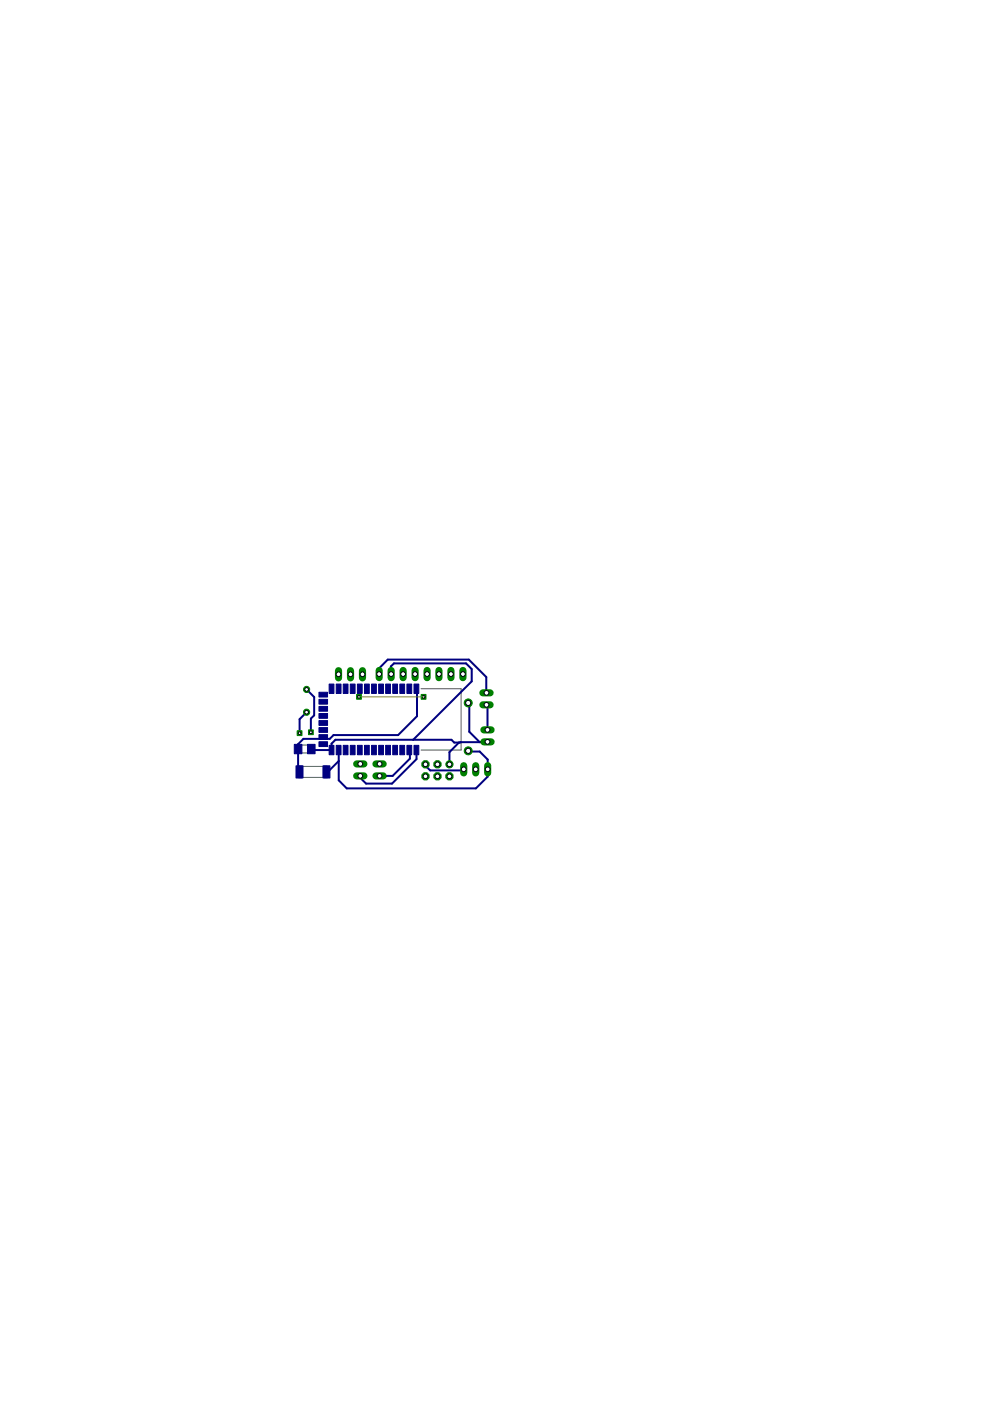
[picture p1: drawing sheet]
<svg xmlns="http://www.w3.org/2000/svg" width="210mm" height="297mm" viewBox="0 0 210 297" stroke-linecap="round" stroke-linejoin="round" font-family="sans-serif">
<path d="M63.5 159.6h2.2M63.5 158h2.2M89.3 146h8.5v13h-8.5M63.9 164.8h4.9M63.9 162.5h4.9" fill="none" stroke="#505050" stroke-width=".21"/>
<g fill="#505050" stroke="#505050" stroke-width=".21">
<path d="M63.3 162.4h.7v2.5h-.7z"/>
<path d="M68.7 162.4h.7v2.5h-.7z"/>
<path d="M62.9 157.9h.6v1.8h-.6z"/>
<path d="M65.7 157.9h.6v1.8h-.6z"/>
</g>
<g fill="#000080" stroke="#000080" stroke-width=".21">
<path d="M62.8 162.4h1.4v2.6h-1.4z"/>
<path d="M68.5 162.4h1.5v2.6h-1.5z"/>
<path d="M62.4 157.8h1.6v2h-1.6z"/>
<path d="M65.2 157.8h1.6v2h-1.6z"/>
<path d="M87.8 158h1v2h-1z"/>
<path d="M86.3 158h1v2h-1z"/>
<path d="M84.8 158h1v2h-1z"/>
<path d="M83.3 158h1v2h-1z"/>
<path d="M81.8 158h1v2h-1z"/>
<path d="M80.3 158h1v2h-1z"/>
<path d="M78.8 158h1v2h-1z"/>
<path d="M77.3 158h1v2h-1z"/>
<path d="M75.8 158h1v2h-1z"/>
<path d="M74.3 158h1v2h-1z"/>
<path d="M72.8 158h1v2h-1z"/>
<path d="M71.3 158h1v2h-1z"/>
<path d="M69.8 158h1v2h-1z"/>
<path d="M69.8 145h1v2h-1z"/>
<path d="M71.3 145h1v2h-1z"/>
<path d="M72.8 145h1v2h-1z"/>
<path d="M74.3 145h1v2h-1z"/>
<path d="M75.8 145h1v2h-1z"/>
<path d="M77.3 145h1v2h-1z"/>
<path d="M78.8 145h1v2h-1z"/>
<path d="M80.3 145h1v2h-1z"/>
<path d="M81.8 145h1v2h-1z"/>
<path d="M83.3 145h1v2h-1z"/>
<path d="M84.8 145h1v2h-1z"/>
<path d="M86.3 145h1v2h-1z"/>
<path d="M87.8 145h1v2h-1z"/>
<path d="M67.6 157.3h1.8v1h-1.8z"/>
<path d="M67.6 155.8h1.8v1h-1.8z"/>
<path d="M67.6 154.3h1.8v1h-1.8z"/>
<path d="M67.6 152.8h1.8v1h-1.8z"/>
<path d="M67.6 151.3h1.8v1h-1.8z"/>
<path d="M67.6 149.8h1.8v1h-1.8z"/>
<path d="M67.6 148.3h1.8v1h-1.8z"/>
<path d="M67.6 146.8h1.8v1h-1.8z"/>
</g>
<g fill="none" stroke="#000080" stroke-width=".42">
<path d="M65 146.2l1.6 1.6v3.9l-.7 .7v2.9M65 151l-1.5 1.5v2.9M71.8 159v6.4l1.7 1.8h27.4l2.5-2.5v-3.7l-1.7-1.7h-2.3l-.1-.1M80.4 142.9v-1.2l1.8-1.9h17.2l3.7 3.8v3.3M82.9 142.9v-1.6l.6-.6h15.3l1.2 1.2v2.6l-12.4 12.3M86.8 159l.1 .2v1.6l-3.7 3.7h-2.7M88.3 146l.1 .2v5.6l-4 4.1h-13.7l-.8 .8h-5.6l-1.1 1.1v5.5l.3 .4M88.3 159v2l-5.2 5.1h-5.5l-1.2-1.2v-.4M97.3 157.4l-2 2.1v2.6M99.3 149h.1M99.3 149l.2 .2v6l2.2 2.2M103.1 149.4l.3 .2v5.1"/>
<path d="M103.4 157.3l-7.1 .1-.6-.6h-24.6l-.8 .9v1.3h-4.1l-.2-.2M71.8 161.4l-2.3 2.3h-.3M90.2 162.1v.2l1 1h6.9l.2-.2"/>
</g>
<circle cx="99.3" cy="159.2" r=".85" fill="#008000" stroke="#008000" stroke-width=".21"/>
<circle cx="99.3" cy="159.2" r=".55" fill="#fff" stroke="#000" stroke-width=".21"/>
<circle cx="99.3" cy="149" r=".85" fill="#008000" stroke="#008000" stroke-width=".21"/>
<circle cx="99.3" cy="149" r=".55" fill="#fff" stroke="#000" stroke-width=".21"/>
<path d="M103.4 162.3v1.6" fill="none" stroke="#008000" stroke-width="1.5"/>
<circle cx="103.4" cy="163.1" r=".51" fill="#fff" stroke="#000" stroke-width=".21"/>
<path d="M100.9 162.3v1.6" fill="none" stroke="#008000" stroke-width="1.5"/>
<circle cx="100.9" cy="163.1" r=".51" fill="#fff" stroke="#000" stroke-width=".21"/>
<path d="M98.3 162.3v1.6" fill="none" stroke="#008000" stroke-width="1.5"/>
<circle cx="98.3" cy="163.1" r=".51" fill="#fff" stroke="#000" stroke-width=".21"/>
<path d="M98.1 142.2v1.5" fill="none" stroke="#008000" stroke-width="1.5"/>
<circle cx="98.1" cy="142.9" r=".51" fill="#fff" stroke="#000" stroke-width=".21"/>
<path d="M95.6 142.2v1.5" fill="none" stroke="#008000" stroke-width="1.5"/>
<circle cx="95.6" cy="142.9" r=".51" fill="#fff" stroke="#000" stroke-width=".21"/>
<path d="M93.1 142.2v1.5" fill="none" stroke="#008000" stroke-width="1.5"/>
<circle cx="93.1" cy="142.9" r=".51" fill="#fff" stroke="#000" stroke-width=".21"/>
<path d="M90.6 142.2v1.5" fill="none" stroke="#008000" stroke-width="1.5"/>
<circle cx="90.6" cy="142.9" r=".51" fill="#fff" stroke="#000" stroke-width=".21"/>
<path d="M88 142.2v1.5" fill="none" stroke="#008000" stroke-width="1.5"/>
<circle cx="88" cy="142.9" r=".51" fill="#fff" stroke="#000" stroke-width=".21"/>
<path d="M85.5 142.2v1.5" fill="none" stroke="#008000" stroke-width="1.5"/>
<circle cx="85.5" cy="142.9" r=".51" fill="#fff" stroke="#000" stroke-width=".21"/>
<path d="M82.9 142.2v1.5" fill="none" stroke="#008000" stroke-width="1.5"/>
<circle cx="82.9" cy="142.9" r=".51" fill="#fff" stroke="#000" stroke-width=".21"/>
<path d="M80.4 142.2v1.5" fill="none" stroke="#008000" stroke-width="1.5"/>
<circle cx="80.4" cy="142.9" r=".51" fill="#fff" stroke="#000" stroke-width=".21"/>
<circle cx="65" cy="151" r=".66" fill="#008000" stroke="#008000" stroke-width=".21"/>
<circle cx="65" cy="151" r=".4" fill="#fff" stroke="#000" stroke-width=".21"/>
<circle cx="65" cy="146.2" r=".66" fill="#008000" stroke="#008000" stroke-width=".21"/>
<circle cx="65" cy="146.2" r=".4" fill="#fff" stroke="#000" stroke-width=".21"/>
<circle cx="95.3" cy="162.1" r=".76" fill="#008000" stroke="#008000" stroke-width=".21"/>
<circle cx="95.3" cy="162.1" r=".51" fill="#fff" stroke="#000" stroke-width=".21"/>
<circle cx="92.8" cy="162.1" r=".83" fill="#008000" stroke="#008000" stroke-width=".21"/>
<circle cx="92.8" cy="162.1" r=".51" fill="#fff" stroke="#000" stroke-width=".21"/>
<circle cx="90.2" cy="162.1" r=".83" fill="#008000" stroke="#008000" stroke-width=".21"/>
<circle cx="90.2" cy="162.1" r=".51" fill="#fff" stroke="#000" stroke-width=".21"/>
<circle cx="95.3" cy="164.6" r=".83" fill="#008000" stroke="#008000" stroke-width=".21"/>
<circle cx="95.3" cy="164.6" r=".51" fill="#fff" stroke="#000" stroke-width=".21"/>
<circle cx="92.8" cy="164.6" r=".83" fill="#008000" stroke="#008000" stroke-width=".21"/>
<circle cx="92.8" cy="164.6" r=".51" fill="#fff" stroke="#000" stroke-width=".21"/>
<circle cx="90.2" cy="164.6" r=".83" fill="#008000" stroke="#008000" stroke-width=".21"/>
<circle cx="90.2" cy="164.6" r=".51" fill="#fff" stroke="#000" stroke-width=".21"/>
<path d="M102.4 149.4h1.5" fill="none" stroke="#008000" stroke-width="1.5"/>
<circle cx="103.1" cy="149.4" r=".51" fill="#fff" stroke="#000" stroke-width=".21"/>
<path d="M102.4 146.9h1.5" fill="none" stroke="#008000" stroke-width="1.5"/>
<circle cx="103.1" cy="146.9" r=".51" fill="#fff" stroke="#000" stroke-width=".21"/>
<path d="M75.6 162h1.6" fill="none" stroke="#008000" stroke-width="1.5"/>
<circle cx="76.4" cy="162" r=".51" fill="#fff" stroke="#000" stroke-width=".21"/>
<path d="M75.6 164.5h1.6" fill="none" stroke="#008000" stroke-width="1.5"/>
<circle cx="76.4" cy="164.5" r=".51" fill="#fff" stroke="#000" stroke-width=".21"/>
<path d="M79.7 164.5h1.5" fill="none" stroke="#008000" stroke-width="1.5"/>
<circle cx="80.5" cy="164.5" r=".51" fill="#fff" stroke="#000" stroke-width=".21"/>
<path d="M79.7 162h1.5" fill="none" stroke="#008000" stroke-width="1.5"/>
<circle cx="80.5" cy="162" r=".51" fill="#fff" stroke="#000" stroke-width=".21"/>
<path d="M102.6 157.3h1.5" fill="none" stroke="#008000" stroke-width="1.5"/>
<circle cx="103.4" cy="157.3" r=".51" fill="#fff" stroke="#000" stroke-width=".21"/>
<path d="M102.6 154.7h1.5" fill="none" stroke="#008000" stroke-width="1.5"/>
<circle cx="103.4" cy="154.7" r=".51" fill="#fff" stroke="#000" stroke-width=".21"/>
<path d="M71.8 142.2v1.5" fill="none" stroke="#008000" stroke-width="1.5"/>
<circle cx="71.8" cy="143" r=".51" fill="#fff" stroke="#000" stroke-width=".21"/>
<path d="M74.3 142.2v1.5" fill="none" stroke="#008000" stroke-width="1.5"/>
<circle cx="74.3" cy="143" r=".51" fill="#fff" stroke="#000" stroke-width=".21"/>
<path d="M76.9 142.2v1.5" fill="none" stroke="#008000" stroke-width="1.5"/>
<circle cx="76.9" cy="143" r=".51" fill="#fff" stroke="#000" stroke-width=".21"/>
<path d="M75.6 147.2h1v1.1h-1z" fill="#008000" stroke="#008000" stroke-width=".21"/>
<circle cx="76.1" cy="147.7" r=".3" fill="#fff" stroke="#000" stroke-width=".21"/>
<path d="M89.3 147.2h1v1.1h-1z" fill="#008000" stroke="#008000" stroke-width=".21"/>
<circle cx="89.8" cy="147.7" r=".3" fill="#fff" stroke="#000" stroke-width=".21"/>
<path d="M65.4 154.7h1v1.1h-1z" fill="#008000" stroke="#008000" stroke-width=".21"/>
<circle cx="65.9" cy="155.3" r=".3" fill="#fff" stroke="#000" stroke-width=".21"/>
<path d="M63 154.9h1v1.1h-1z" fill="#008000" stroke="#008000" stroke-width=".21"/>
<circle cx="63.5" cy="155.4" r=".3" fill="#fff" stroke="#000" stroke-width=".21"/>
<path d="M76.1 147.7h13.7" fill="none" stroke="#808000" stroke-width=".21"/>
</svg>
